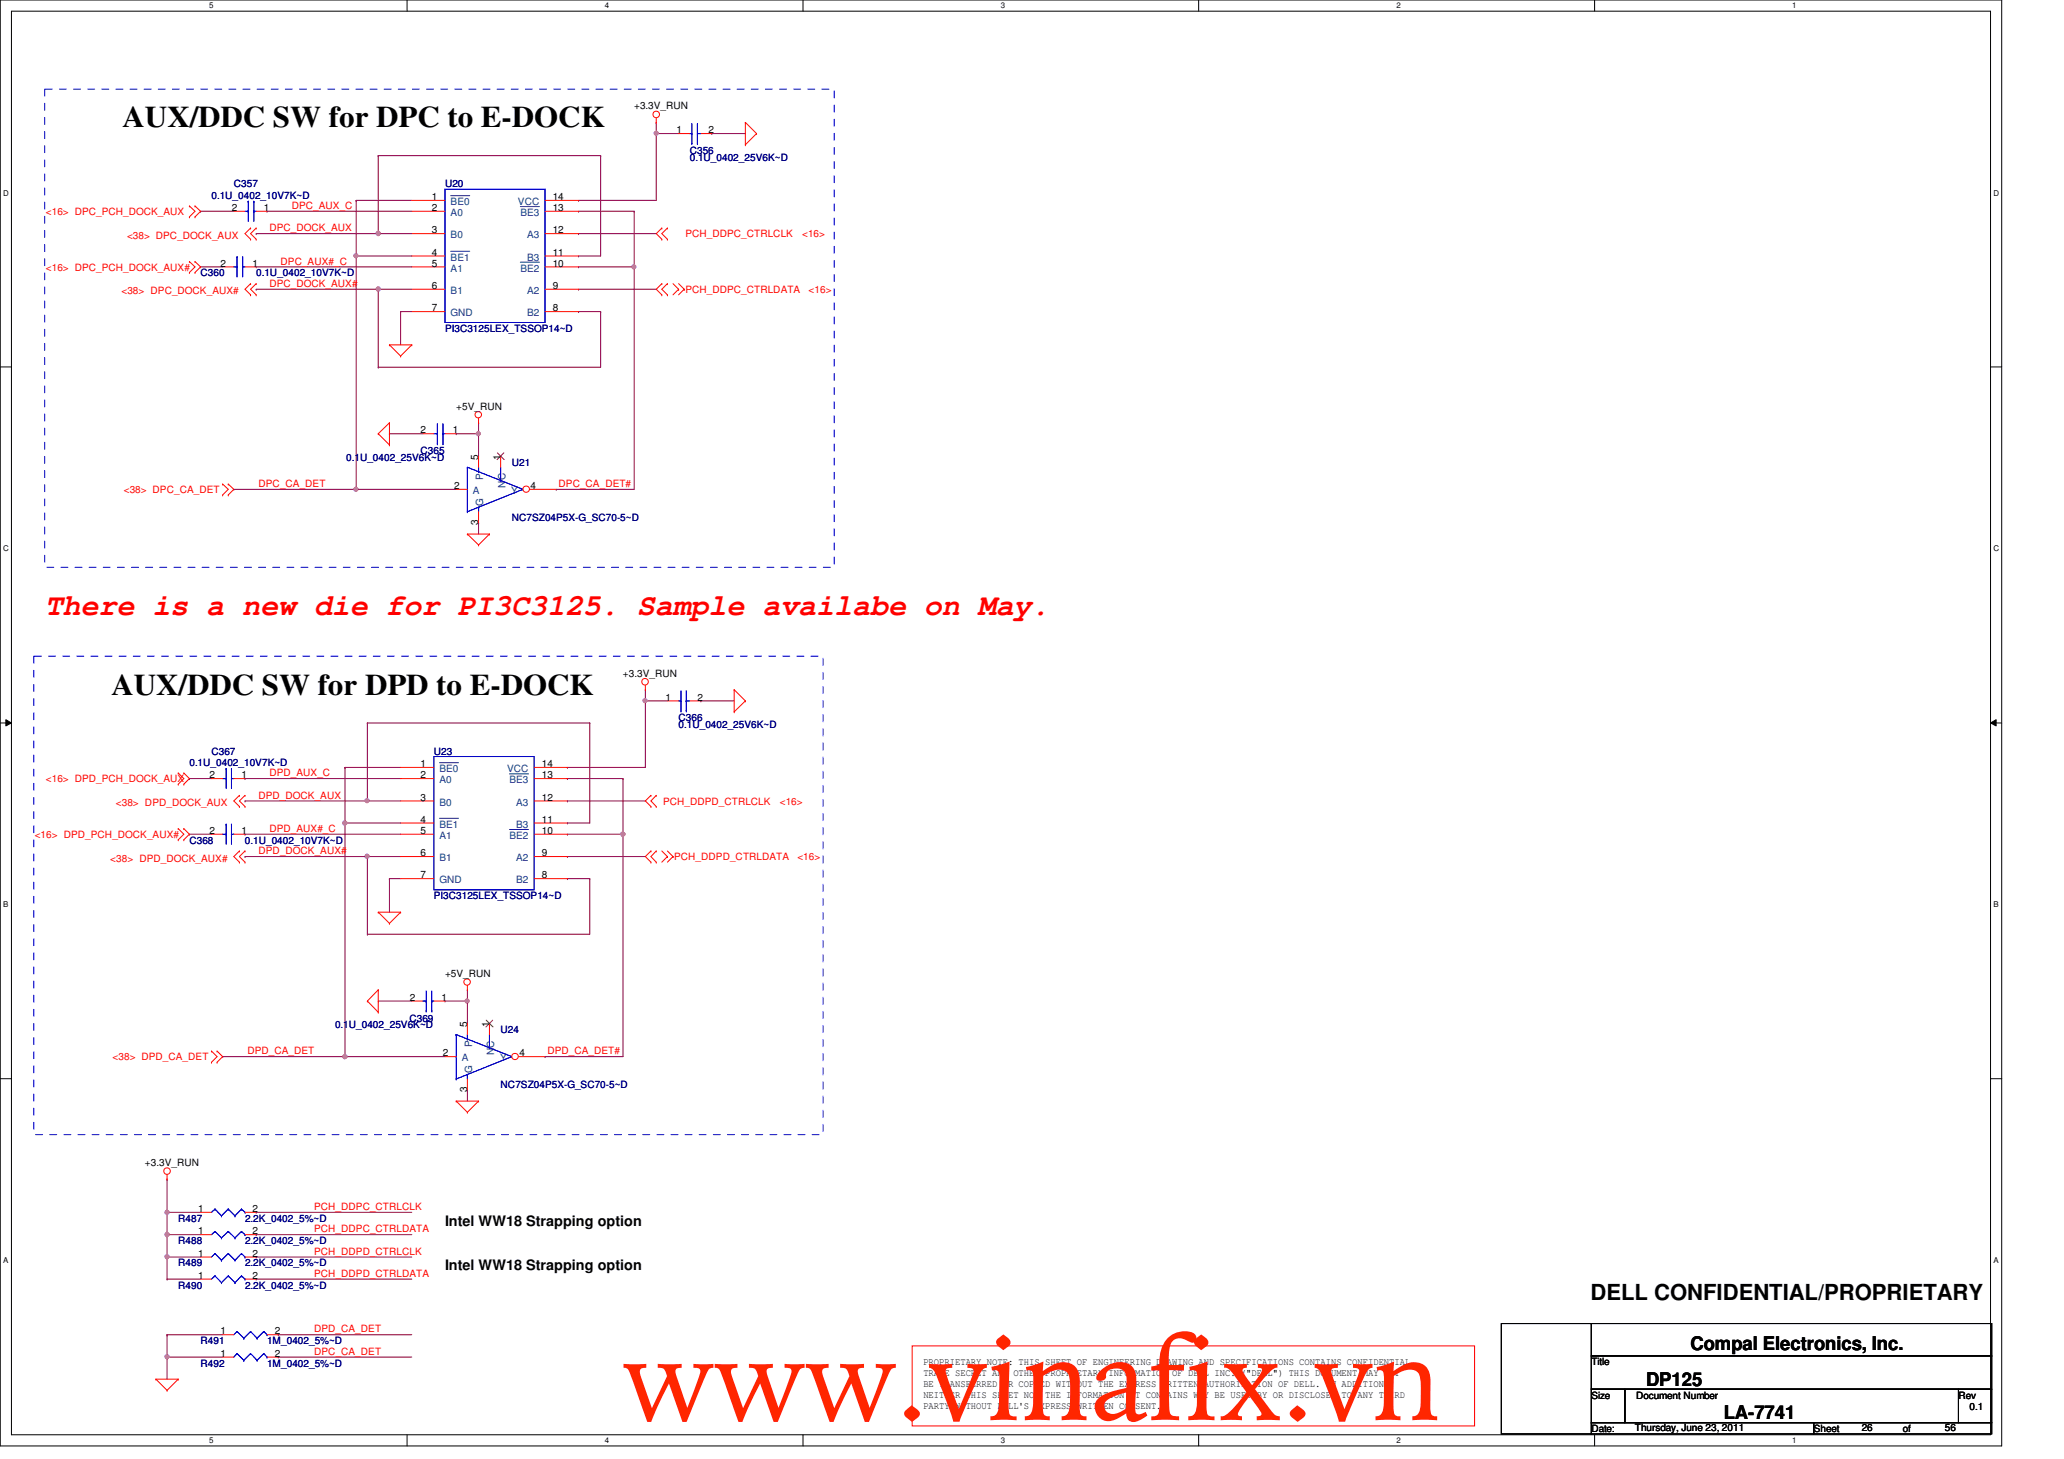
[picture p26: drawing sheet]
<svg xmlns="http://www.w3.org/2000/svg" width="297mm" height="210mm" viewBox="0 0 297 210" stroke-linecap="round" stroke-linejoin="round" font-family="sans-serif">
<defs><g id="words">
<text font-size="16.9" fill="#ff2600" x="89.6" y="204.3">www.vinafix.vn</text>
<g font-size="4.3">
<text x="17.6" y="18.3">AUX/DDC SW for DPC to E-DOCK</text>
<text x="16" y="99.9">AUX/DDC SW for DPD to E-DOCK</text>
</g>
<text font-size="4.3" fill="#f00" x="6.4" y="88.5">There is a new die for PI3C3125. Sample availabe on May.</text>
<text font-size="3.2" x="228.9" y="187">DELL CONFIDENTIAL/PROPRIETARY</text>
<g font-size="2.7">
<text x="243.3" y="194.3">Compal Electronics, Inc.</text>
<text x="236.9" y="199.4">DP125</text>
<text x="248.1" y="204.2">LA-7741</text>
</g>
<g font-size="2.1">
<text x="64" y="176.3">Intel WW18 Strapping option</text>
<text x="64" y="182.8">Intel WW18 Strapping option</text>
</g>
<g font-size="1.4">
<text x="91.3" y="15.7">+3.3V_RUN</text>
<text x="97.4" y="19.2">1</text>
<text x="102" y="19.2">2</text>
<text x="62.1" y="28.8">1</text>
<text x="79.5" y="28.8">14</text>
<text x="33.4" y="30.4">2</text>
<text x="38" y="30.4">1</text>
<text x="62.1" y="30.4">2</text>
<text x="62.1" y="33.6">3</text>
<text x="79.5" y="33.6">12</text>
<text x="79.5" y="30.4">13</text>
<text x="31.7" y="38.4">2</text>
<text x="36.4" y="38.4">1</text>
<text x="62.1" y="41.6">6</text>
<text x="62.1" y="36.8">4</text>
<text x="62.1" y="38.4">5</text>
<text x="79.5" y="36.8">11</text>
<text x="79.5" y="41.6">9</text>
<text x="79.5" y="38.4">10</text>
<text x="62.1" y="44.8">7</text>
<text x="79.5" y="44.8">8</text>
<text x="65.7" y="59">+5V_RUN</text>
<text x="60.5" y="62.4">2</text>
<text x="65.1" y="62.4">1</text>
<text x="65.4" y="70.4">2</text>
<text x="68.8" y="66.1" transform="rotate(-90 68.8 66.1)">5</text>
<text x="72" y="66.1" transform="rotate(-90 72 66.1)">1</text>
<text x="76.4" y="70.4">4</text>
<text x="68.8" y="75.5" transform="rotate(-90 68.8 75.5)">3</text>
<text x="89.7" y="97.4">+3.3V_RUN</text>
<text x="95.8" y="100.8">1</text>
<text x="100.4" y="100.8">2</text>
<text x="30.1" y="112">2</text>
<text x="34.8" y="112">1</text>
<text x="60.5" y="112">2</text>
<text x="60.5" y="110.4">1</text>
<text x="78" y="110.4">14</text>
<text x="78" y="112">13</text>
<text x="30.1" y="120">2</text>
<text x="34.8" y="120">1</text>
<text x="60.5" y="118.4">4</text>
<text x="60.5" y="120">5</text>
<text x="60.5" y="115.2">3</text>
<text x="78" y="118.4">11</text>
<text x="78" y="115.2">12</text>
<text x="78" y="120">10</text>
<text x="60.5" y="123.2">6</text>
<text x="78" y="123.2">9</text>
<text x="60.5" y="126.4">7</text>
<text x="78" y="126.4">8</text>
<text x="59" y="144">2</text>
<text x="63.5" y="144">1</text>
<text x="64" y="140.6">+5V_RUN</text>
<text x="67.2" y="147.7" transform="rotate(-90 67.2 147.7)">5</text>
<text x="70.4" y="147.7" transform="rotate(-90 70.4 147.7)">1</text>
<text x="63.8" y="152">2</text>
<text x="74.8" y="152">4</text>
<text x="67.2" y="157.1" transform="rotate(-90 67.2 157.1)">3</text>
<text x="20.9" y="167.8">+3.3V_RUN</text>
<text x="28.5" y="177.6">1</text>
<text x="28.5" y="174.4">1</text>
<text x="36.4" y="177.6">2</text>
<text x="36.4" y="174.4">2</text>
<text x="28.5" y="180.8">1</text>
<text x="28.5" y="184">1</text>
<text x="36.4" y="180.8">2</text>
<text x="36.4" y="184">2</text>
<text x="31.7" y="192">1</text>
<text x="39.5" y="192">2</text>
<text x="31.7" y="195.2">1</text>
<text x="39.5" y="195.2">2</text>
<text x="132.9" y="196.4">PROPRIETARY NOTE: THIS SHEET OF ENGINEERING DRAWING AND SPECIFICATIONS CONTAINS CONFIDENTIAL</text>
<text x="132.9" y="198">TRADE SECRET AND OTHER PROPRIETARY INFORMATION OF DELL INC. (&quot;DELL&quot;) THIS DOCUMENT MAY NOT</text>
<text x="229" y="196.4">Title</text>
<text x="132.9" y="199.6">BE TRANSFERRED OR COPIED WITHOUT THE EXPRESS WRITTEN AUTHORIZATION OF DELL. IN ADDITION,</text>
<text x="132.9" y="201.1">NEITHER THIS SHEET NOR THE INFORMATION IT CONTAINS WAY BE USED BY OR DISCLOSED TO ANY THIRD</text>
<text x="132.9" y="202.7">PARTY WITHOUT DELL'S EXPRESS WRITTEN CONSENT.</text>
<text x="229" y="201.2">Size</text>
<text x="235.5" y="201.2">Document Number</text>
<text x="281.9" y="201.2">Rev</text>
<text x="283.5" y="202.8">0.1</text>
<text x="229" y="206">Date:</text>
<text x="235.3" y="205.9">Thursday, June 23, 2011</text>
<text x="261" y="206">Sheet</text>
<text x="267.9" y="205.9">26</text>
<text x="273.9" y="206">of</text>
<text x="279.9" y="205.9">56</text>
</g>
<g font-size="1.4" fill="#000080">
<text x="99.3" y="22.2">C356</text>
<text x="99.3" y="23.1">0.1U_0402_25V6K~D</text>
<text x="30.4" y="28.6">0.1U_0402_10V7K~D</text>
<text x="33.7" y="27">C357</text>
<text x="64" y="27">U20</text>
<text x="28.9" y="39.8">C360</text>
<text x="36.9" y="39.8">0.1U_0402_10V7K~D</text>
<text x="64" y="47.8">PI3C3125LEX_TSSOP14~D</text>
<text x="60.5" y="65.4">C365</text>
<text x="49.8" y="66.3">0.1U_0402_25V6K~D</text>
<text x="73.7" y="67">U21</text>
<text x="73.7" y="75">NC7SZ04P5X-G_SC70-5~D</text>
<text x="97.7" y="103.8">C366</text>
<text x="97.7" y="104.7">0.1U_0402_25V6K~D</text>
<text x="27.3" y="110.2">0.1U_0402_10V7K~D</text>
<text x="30.4" y="108.6">C367</text>
<text x="62.4" y="108.6">U23</text>
<text x="27.3" y="121.4">C368</text>
<text x="35.3" y="121.4">0.1U_0402_10V7K~D</text>
<text x="62.4" y="129.4">PI3C3125LEX_TSSOP14~D</text>
<text x="48.2" y="148">0.1U_0402_25V6K~D</text>
<text x="58.9" y="147">C369</text>
<text x="72" y="148.6">U24</text>
<text x="72" y="156.6">NC7SZ04P5X-G_SC70-5~D</text>
<text x="25.7" y="179">R488</text>
<text x="25.7" y="175.8">R487</text>
<text x="35.3" y="179">2.2K_0402_5%~D</text>
<text x="35.3" y="175.8">2.2K_0402_5%~D</text>
<text x="25.7" y="182.2">R489</text>
<text x="25.7" y="185.4">R490</text>
<text x="35.3" y="182.2">2.2K_0402_5%~D</text>
<text x="35.3" y="185.4">2.2K_0402_5%~D</text>
<text x="28.9" y="193.4">R491</text>
<text x="28.9" y="196.6">R492</text>
<text x="38.4" y="193.4">1M_0402_5%~D</text>
<text x="38.4" y="196.6">1M_0402_5%~D</text>
</g>
<g font-size="1.4" fill="#004080">
<text x="64.9" y="29.5">BE0</text>
<text x="74.5" y="29.5">VCC</text>
<text x="64.9" y="31.1">A0</text>
<text x="64.9" y="34.3">B0</text>
<text x="74.9" y="31.1">BE3</text>
<text x="75.9" y="34.3">A3</text>
<text x="64.9" y="37.5">BE1</text>
<text x="64.9" y="39.1">A1</text>
<text x="74.9" y="39.1">BE2</text>
<text x="75.9" y="37.5">B3</text>
<text x="64.9" y="42.3">B1</text>
<text x="64.9" y="45.5">GND</text>
<text x="75.9" y="42.3">A2</text>
<text x="75.9" y="45.5">B2</text>
<text x="68.1" y="71.1">A</text>
<text x="69.6" y="69" transform="rotate(-90 69.6 69)">P</text>
<text x="72.7" y="70.1" transform="rotate(-90 72.7 70.1)">NC</text>
<text x="73.6" y="71.1">Y</text>
<text x="69.6" y="72.8" transform="rotate(-90 69.6 72.8)">G</text>
<text x="63.2" y="112.7">A0</text>
<text x="63.2" y="111.1">BE0</text>
<text x="73" y="111.1">VCC</text>
<text x="73.3" y="112.7">BE3</text>
<text x="63.2" y="119.1">BE1</text>
<text x="63.2" y="115.9">B0</text>
<text x="74.3" y="119.1">B3</text>
<text x="74.3" y="115.9">A3</text>
<text x="63.2" y="123.9">B1</text>
<text x="63.2" y="120.7">A1</text>
<text x="73.3" y="120.7">BE2</text>
<text x="74.3" y="123.9">A2</text>
<text x="63.2" y="127.1">GND</text>
<text x="74.3" y="127.1">B2</text>
<text x="66.5" y="152.7">A</text>
<text x="67.9" y="154.4" transform="rotate(-90 67.9 154.4)">G</text>
<text x="67.9" y="150.6" transform="rotate(-90 67.9 150.6)">P</text>
<text x="71.1" y="151.8" transform="rotate(-90 71.1 151.8)">NC</text>
<text x="72" y="152.7">Y</text>
</g>
<g font-size="1.4" fill="#f00">
<text x="6.6" y="31">&lt;16&gt; DPC_PCH_DOCK_AUX</text>
<text x="18.3" y="34.3">&lt;38&gt; DPC_DOCK_AUX</text>
<text x="38.8" y="33.3">DPC_DOCK_AUX</text>
<text x="42" y="30.1">DPC_AUX_C</text>
<text x="98.6" y="34.2">PCH_DDPC_CTRLCLK</text>
<text x="115.4" y="34.2">&lt;16&gt;</text>
<text x="6.6" y="39">&lt;16&gt; DPC_PCH_DOCK_AUX#</text>
<text x="38.8" y="41.3">DPC_DOCK_AUX#</text>
<text x="40.4" y="38.1">DPC_AUX#_C</text>
<text x="17.5" y="42.3">&lt;38&gt; DPC_DOCK_AUX#</text>
<text x="98.6" y="42.2">PCH_DDPC_CTRLDATA</text>
<text x="116.4" y="42.2">&lt;16&gt;</text>
<text x="17.8" y="71">&lt;38&gt; DPC_CA_DET</text>
<text x="37.2" y="70.1">DPC_CA_DET</text>
<text x="80.4" y="70.1">DPC_CA_DET#</text>
<text x="6.6" y="112.6">&lt;16&gt; DPD_PCH_DOCK_AUX</text>
<text x="38.8" y="111.7">DPD_AUX_C</text>
<text x="16.7" y="116">&lt;38&gt; DPD_DOCK_AUX</text>
<text x="37.2" y="114.9">DPD_DOCK_AUX</text>
<text x="38.8" y="119.7">DPD_AUX#_C</text>
<text x="95.4" y="115.8">PCH_DDPD_CTRLCLK</text>
<text x="112.2" y="115.8">&lt;16&gt;</text>
<text x="5" y="120.6">&lt;16&gt; DPD_PCH_DOCK_AUX#</text>
<text x="15.9" y="124">&lt;38&gt; DPD_DOCK_AUX#</text>
<text x="37.2" y="122.9">DPD_DOCK_AUX#</text>
<text x="97" y="123.8">PCH_DDPD_CTRLDATA</text>
<text x="114.8" y="123.8">&lt;16&gt;</text>
<text x="16.2" y="152.6">&lt;38&gt; DPD_CA_DET</text>
<text x="35.6" y="151.7">DPD_CA_DET</text>
<text x="78.8" y="151.7">DPD_CA_DET#</text>
<text x="45.2" y="174.1">PCH_DDPC_CTRLCLK</text>
<text x="45.2" y="177.3">PCH_DDPC_CTRLDATA</text>
<text x="45.2" y="180.5">PCH_DDPD_CTRLCLK</text>
<text x="45.2" y="183.7">PCH_DDPD_CTRLDATA</text>
<text x="45.2" y="191.7">DPD_CA_DET</text>
<text x="45.2" y="194.9">DPC_CA_DET</text>
</g>
<g font-size="1.1">
<text x="30.1" y="1.1">5</text>
<text x="87" y="1.1">4</text>
<text x="144" y="1.1">3</text>
<text x="201" y="1.1">2</text>
<text x="257.9" y="1.1">1</text>
<text x=".5" y="28.2">D</text>
<text x="286.9" y="28.2">D</text>
<text x=".5" y="79.3">C</text>
<text x="286.9" y="79.3">C</text>
<text x=".5" y="130.6">B</text>
<text x="286.9" y="130.6">B</text>
<text x=".5" y="181.7">A</text>
<text x="286.9" y="181.7">A</text>
<text x="30.1" y="207.6">5</text>
<text x="87" y="207.6">4</text>
<text x="144" y="207.6">3</text>
<text x="201" y="207.6">2</text>
<text x="257.9" y="207.6">1</text>
</g>
</g></defs>
<path d="M0 0h288.1v208h-288.1zM1.6 1.6h284.9v204.8h-284.9z" fill="none" stroke="#000" stroke-width=".14"/>
<g fill="#fff">
<path d="M30.1 .2h.6v1.2h-.6z"/>
<path d="M30.1 206.6h.6v1.2h-.6z"/>
</g>
<path d="M58.6 0v1.6M58.6 206.4v1.6" fill="none" stroke="#000" stroke-width=".14"/>
<g fill="#fff">
<path d="M87 .2h.6v1.2h-.6z"/>
<path d="M87 206.6h.6v1.2h-.6z"/>
</g>
<path d="M115.6 0v1.6M115.6 206.4v1.6" fill="none" stroke="#000" stroke-width=".14"/>
<g fill="#fff">
<path d="M144 .2h.6v1.2h-.6z"/>
<path d="M144 206.6h.6v1.2h-.6z"/>
</g>
<path d="M172.5 0v1.6M172.5 206.4v1.6" fill="none" stroke="#000" stroke-width=".14"/>
<g fill="#fff">
<path d="M201 .2h.5v1.2h-.5z"/>
<path d="M201 206.6h.5v1.2h-.5z"/>
</g>
<path d="M229.5 0v1.6M229.5 206.4v1.6" fill="none" stroke="#000" stroke-width=".14"/>
<g fill="#fff">
<path d="M257.9 .2h.6v1.2h-.6z"/>
<path d="M257.9 206.6h.6v1.2h-.6z"/>
<path d="M.5 27.2h.7v1.2h-.7z"/>
<path d="M286.9 27.2h.8v1.2h-.8z"/>
<path d="M.5 78.4h.7v1.1h-.7z"/>
<path d="M286.9 78.4h.8v1.1h-.8z"/>
</g>
<path d="M0 52.8h1.6M286.5 52.8h1.6" fill="none" stroke="#000" stroke-width=".14"/>
<g fill="#fff">
<path d="M.5 129.6h.7v1.2h-.7z"/>
<path d="M286.9 129.6h.7v1.2h-.7z"/>
</g>
<path d="M0 104h1.6M.8 103.5l.8 .5-.8 .4zM286.5 104l.8-.5v.9zM286.5 104h1.6" fill="none" stroke="#000" stroke-width=".14"/>
<path d="M.8 103.5l.8 .5-.8 .4zM286.5 104l.8-.5v.9z" fill="#000"/>
<g fill="#fff">
<path d="M.5 180.8h.7v1.1h-.7z"/>
<path d="M286.9 180.8h.7v1.1h-.7z"/>
</g>
<path d="M0 155.2h1.6M286.5 155.2h1.6" fill="none" stroke="#000" stroke-width=".14"/>
<path d="M28.9 30.4h.1M28.9 38.4h.1M28.9 30.4h4.8M28.9 38.4h3.1M36.9 38.4h.1M36.9 38.4h22.4M38.4 30.4h.1M38.4 30.4h20.9M54.4 41.6h.1M54.4 41.6h4.9" fill="none" stroke="#800040" stroke-width=".14"/>
<circle cx="54.4" cy="41.6" r=".31" fill="#f0f"/>
<circle cx="54.4" cy="41.6" r=".31" fill="none" stroke="#f0f" stroke-width=".14"/>
<path d="M36.9 33.6h.1M36.9 33.6h17.5M51.3 36.8h.1M51.3 36.8h8M51.3 36.8v33.6M86.4 44.8h.1M86.4 44.8v8" fill="none" stroke="#800040" stroke-width=".14"/>
<circle cx="51.2" cy="70.4" r=".3" fill="#f0f"/>
<circle cx="51.2" cy="70.4" r=".3" fill="none" stroke="#f0f" stroke-width=".14"/>
<circle cx="51.2" cy="36.8" r=".3" fill="#f0f"/>
<circle cx="51.2" cy="36.8" r=".3" fill="none" stroke="#f0f" stroke-width=".14"/>
<path d="M83.3 36.8h.1M83.3 36.8h3.1M91.3 30.4h.1M91.3 38.4h.1M91.3 30.4v40" fill="none" stroke="#800040" stroke-width=".14"/>
<circle cx="91.2" cy="38.4" r=".3" fill="#f0f"/>
<circle cx="91.2" cy="38.4" r=".3" fill="none" stroke="#f0f" stroke-width=".14"/>
<path d="M54.4 22.4h.1M54.4 22.4v11.2" fill="none" stroke="#800040" stroke-width=".14"/>
<circle cx="54.4" cy="33.6" r=".31" fill="#f0f"/>
<circle cx="54.4" cy="33.6" r=".31" fill="none" stroke="#f0f" stroke-width=".14"/>
<g fill="none" stroke="#800040" stroke-width=".14">
<path d="M51.3 28.8h.1M51.3 28.8h8M54.4 33.6h.1M54.4 33.6h4.9M83.3 33.6h.1M83.3 38.4h.1M83.3 33.6h11.1M83.3 38.4h8M86.4 22.4h.1M86.4 22.4v14.4M54.4 52.8h.1M54.4 52.8h32"/>
<path d="M57.7 44.8h.1M57.7 44.8h1.6M57.7 44.8v4.8M83.3 44.8h.1M83.3 44.8h3.1M33.7 70.4h.1M33.7 70.4h32M51.3 70.4h.1M56 62.4h.1M56 62.4h4.9M65.7 62.4h.1M65.7 62.4h3.2"/>
<path d="M68.9 75.2h.1M68.9 60.8h.1M68.9 62.4h.1M68.9 60.8v4.8M68.9 75.2v1.6M80 70.4h.1M80 70.4h11.3"/>
</g>
<circle cx="68.8" cy="62.4" r=".3" fill="#f0f"/>
<circle cx="68.8" cy="62.4" r=".3" fill="none" stroke="#f0f" stroke-width=".14"/>
<g fill="none" stroke="#800040" stroke-width=".14">
<path d="M94.4 19.2h.1M94.4 17.6h.1M94.4 17.6v11.2h-11.1M94.4 19.2h3.3M51.3 28.8h.1M51.3 28.8v8M83.3 30.4h.1M83.3 28.8h.1M83.3 30.4h8M36.9 41.6h.1M36.9 41.6h17.5M54.4 41.6h.1"/>
<path d="M54.4 41.6v11.2M83.3 41.6h.1M83.3 41.6h11.1"/>
</g>
<circle cx="94.4" cy="19.2" r=".3" fill="#f0f"/>
<circle cx="94.4" cy="19.2" r=".3" fill="none" stroke="#f0f" stroke-width=".14"/>
<g fill="none" stroke="#800040" stroke-width=".14">
<path d="M102.4 19.2h.1M102.4 19.2h4.9M54.4 22.4h.1M54.4 22.4h32M27.3 112h.1M27.3 112h3.1M35.3 112h.1M35.3 112h22.4M27.3 120h.1M27.3 120h3.1M35.3 120h.1M35.3 120h22.4"/>
<path d="M52.9 123.2h.1M52.9 123.2h4.8M67.3 142.4h.1M67.3 142.4v1.6"/>
</g>
<circle cx="52.8" cy="123.2" r=".3" fill="#f0f"/>
<circle cx="52.8" cy="123.2" r=".3" fill="none" stroke="#f0f" stroke-width=".14"/>
<path d="M35.3 115.2h.1M35.3 115.2h17.6M49.7 118.4h.1M49.7 118.4h8M49.7 118.4v33.6M84.9 126.4h.1M84.9 126.4v8" fill="none" stroke="#800040" stroke-width=".14"/>
<circle cx="49.6" cy="152" r=".31" fill="#f0f"/>
<circle cx="49.6" cy="152" r=".31" fill="none" stroke="#f0f" stroke-width=".14"/>
<circle cx="49.6" cy="118.4" r=".31" fill="#f0f"/>
<circle cx="49.6" cy="118.4" r=".31" fill="none" stroke="#f0f" stroke-width=".14"/>
<path d="M81.7 118.4h.1M81.7 118.4h3.2M89.7 112h.1M89.7 112v40M89.7 120h.1" fill="none" stroke="#800040" stroke-width=".14"/>
<circle cx="89.6" cy="120" r=".31" fill="#f0f"/>
<circle cx="89.6" cy="120" r=".31" fill="none" stroke="#f0f" stroke-width=".14"/>
<path d="M52.9 104h.1M52.9 104v11.2" fill="none" stroke="#800040" stroke-width=".14"/>
<circle cx="52.8" cy="115.2" r=".3" fill="#f0f"/>
<circle cx="52.8" cy="115.2" r=".3" fill="none" stroke="#f0f" stroke-width=".14"/>
<g fill="none" stroke="#800040" stroke-width=".14">
<path d="M49.7 110.4h.1M49.7 110.4h8M81.7 115.2h.1M81.7 115.2h11.2M52.9 134.4h.1M52.9 134.4h32M56 126.4h.1M56 126.4h1.7M56 126.4v4.8M49.7 152h.1M49.7 152h14.3M54.4 144h.1"/>
<path d="M54.4 144h4.9M64 144h.1M64 144h3.3M67.3 156.8h.1M67.3 156.8v1.6"/>
</g>
<circle cx="67.2" cy="144" r=".3" fill="#f0f"/>
<circle cx="67.2" cy="144" r=".3" fill="none" stroke="#f0f" stroke-width=".14"/>
<g fill="none" stroke="#800040" stroke-width=".14">
<path d="M92.9 99.2h.1M92.9 99.2v11.2h-11.2M49.7 110.4h.1M49.7 110.4v8M52.9 115.2h.1M52.9 115.2h4.8M81.7 112h.1M81.7 110.4h.1M81.7 112h8M84.9 104h.1M84.9 104v14.4M92.9 100.8h.1"/>
<path d="M92.9 100.8h3.2M35.3 123.2h.1M35.3 123.2h17.6M52.9 123.2h.1M52.9 123.2v11.2M81.7 120h.1M81.7 126.4h.1M81.7 123.2h.1M81.7 120h8M81.7 126.4h3.2M81.7 123.2h11.2M32 152h.1"/>
<path d="M32 152h17.7M67.3 144h.1M67.3 144v3.2M78.4 152h.1M78.4 152h11.3"/>
</g>
<circle cx="92.8" cy="100.8" r=".3" fill="#f0f"/>
<circle cx="92.8" cy="100.8" r=".3" fill="none" stroke="#f0f" stroke-width=".14"/>
<path d="M52.9 104h.1M52.9 104h32M100.9 100.8h.1M100.9 100.8h4.8M24 195.2h.1M24 195.2h8" fill="none" stroke="#800040" stroke-width=".14"/>
<circle cx="24" cy="195.2" r=".3" fill="#f0f"/>
<circle cx="24" cy="195.2" r=".3" fill="none" stroke="#f0f" stroke-width=".14"/>
<g fill="none" stroke="#800040" stroke-width=".14">
<path d="M24 177.6h.1M24 174.4h.1M24 169.6h.1M24 169.6v4.8M24 177.6h4.9M24 174.4h4.9M36.9 174.4h.1M36.9 177.6h.1M36.9 177.6h22.4M36.9 174.4h22.4M24 192h.1M24 195.2h.1"/>
<path d="M24 180.8h.1M24 184h.1M24 192h8M24 180.8v3.2M24 192v6.4M24 180.8h4.9M24 184h4.9M36.9 180.8h.1M36.9 184h.1M36.9 180.8h22.4M36.9 184h22.4M40 192h.1"/>
<path d="M40 195.2h.1M40 192h19.3M40 195.2h19.3"/>
</g>
<circle cx="24" cy="180.8" r=".3" fill="#f0f"/>
<circle cx="24" cy="180.8" r=".3" fill="none" stroke="#f0f" stroke-width=".14"/>
<path d="M24 177.6h.1M24 177.6v3.2" fill="none" stroke="#800040" stroke-width=".14"/>
<circle cx="24" cy="177.6" r=".31" fill="#f0f"/>
<circle cx="24" cy="177.6" r=".31" fill="none" stroke="#f0f" stroke-width=".14"/>
<path d="M24 174.4h.1M24 174.4v3.2" fill="none" stroke="#800040" stroke-width=".14"/>
<circle cx="24" cy="174.4" r=".3" fill="#f0f"/>
<circle cx="24" cy="174.4" r=".3" fill="none" stroke="#f0f" stroke-width=".14"/>
<g fill="none" stroke="#f00" stroke-width=".14">
<path d="M94.4 17.6h.1M94.4 17v.6M107.3 17.6h.1M107.3 17.6v3.2M107.3 17.6l1.6 1.6M108.9 19.2h.1M108.9 19.2l-1.6 1.6M27.3 39.2h.1M27.3 37.6h.1M27.3 31.2h.1M27.3 29.6h.1M27.3 37.6l.8 .8-.8 .8"/>
<path d="M27.3 29.6l.8 .8-.8 .8M28.1 37.6h.1M28.1 39.2h.1M28.1 29.6h.1M28.1 31.2h.1M28.1 37.6l.8 .8-.8 .8M28.1 29.6l.8 .8-.8 .8M36.1 32.8h.1M36.1 34.4h.1M36.1 32.8l-.8 .8 .8 .8M36.9 32.8h.1M36.9 34.4h.1"/>
<path d="M36.9 32.8l-.8 .8 .8 .8M95.2 32.8h.1M95.2 34.4h.1M95.2 32.8l-.8 .8 .8 .8M96.1 34.4h.1M96.1 32.8h.1M96.1 32.8l-.9 .8 .9 .8M107.3 20.8h.1M36.1 40.8h.1M36.1 42.4h.1M36.1 40.8l-.8 .8 .8 .8M36.9 40.8h.1"/>
<path d="M36.9 42.4h.1M36.9 40.8l-.8 .8 .8 .8M56 49.6h.1M56 49.6h3.3M56 49.6l1.7 1.6M57.7 51.2h.1M59.3 49.6h.1M59.3 49.6l-1.6 1.6M95.2 40.8h.1M95.2 42.4h.1M95.2 40.8l-.8 .8 .8 .8M96.1 42.4h.1"/>
<path d="M96.1 40.8h.1M96.1 40.8l-.9 .8 .9 .8M96.9 40.8l.8 .8M97.7 41.6h.1M97.7 41.6l-.8 .8M97.7 40.8l.8 .8M98.5 41.6h.1M98.5 41.6l-.8 .8M32 71.2h.1M32 69.6h.1M32 69.6l.8 .8-.8 .8M32.8 69.6h.1"/>
<path d="M32.8 71.2h.1M32.8 69.6l.9 .8-.9 .8M54.4 62.4h.1M54.4 62.4l1.6 1.6M56 60.8h.1M56 64h.1M56 60.8v3.2M56 60.8l-1.6 1.6M65.7 70.4h1.6M67.3 76.8h.1M67.3 76.8h3.1M67.3 76.8l1.6 1.6"/>
<path d="M68.9 78.4h.1M68.9 60.8h.1M68.9 60.2v.6M70.4 76.8h.1M70.4 76.8l-1.5 1.6M92.9 99.2h.1M92.9 98.6v.6M105.7 99.2h.1M105.7 99.2v3.2M105.7 99.2l1.6 1.6M25.7 119.2h.1M25.7 112.8h.1"/>
<path d="M25.7 111.2h.1M25.7 119.2l.8 .8-.8 .8M25.7 111.2l.8 .8-.8 .8M26.5 119.2h.1M26.5 111.2h.1M26.5 112.8h.1M26.5 119.2l.8 .8-.8 .8M26.5 111.2l.8 .8-.8 .8M30.4 112h1.6M33.7 112h1.6M34.5 114.4h.1M34.5 116h.1"/>
<path d="M34.5 114.4l-.8 .8 .8 .8M35.3 114.4h.1M35.3 116h.1M35.3 114.4l-.8 .8 .8 .8M93.7 114.4h.1M93.7 116h.1M93.7 114.4l-.8 .8 .8 .8M94.4 116h.1M94.4 114.4h.1M94.4 114.4l-.7 .8 .7 .8M105.7 102.4h.1M107.3 100.8h.1"/>
<path d="M107.3 100.8l-1.6 1.6M25.7 120.8h.1M26.5 120.8h.1M34.5 122.4h.1M34.5 124h.1M34.5 122.4l-.8 .8 .8 .8M35.3 122.4h.1M35.3 124h.1M35.3 122.4l-.8 .8 .8 .8M54.4 131.2h.1M54.4 131.2h3.3M54.4 131.2l1.6 1.6"/>
<path d="M56 132.8h.1M57.7 131.2h.1M57.7 131.2l-1.7 1.6M93.7 122.4h.1M93.7 124h.1M93.7 122.4l-.8 .8 .8 .8M94.4 124h.1M94.4 122.4h.1M94.4 122.4l-.7 .8 .7 .8M95.2 122.4l.9 .8M96.1 123.2h.1M96.1 123.2l-.9 .8"/>
<path d="M96.1 122.4l.8 .8M96.9 123.2h.1M96.9 123.2l-.8 .8M30.4 152.8h.1M30.4 151.2h.1M30.4 151.2l.8 .8-.8 .8M31.2 151.2h.1M31.2 152.8h.1M31.2 151.2l.8 .8-.8 .8M52.9 144h.1M52.9 144l1.5 1.6M54.4 142.4h.1"/>
<path d="M54.4 145.6h.1M54.4 142.4v3.2M54.4 142.4l-1.5 1.6M65.7 158.4h.1M65.7 158.4h3.2M65.7 158.4l1.6 1.6M67.3 142.4h.1M67.3 141.8v.6M68.9 158.4h.1M68.9 158.4l-1.6 1.6M24 169.6h.1M24 169v.6"/>
<path d="M67.3 160h.1M22.4 198.4h.1M22.4 198.4h3.3M22.4 198.4l1.6 1.6M25.7 198.4h.1M25.7 198.4l-1.7 1.6M131.3 193.6h80.9v11.5h-80.9zM24 200h.1"/>
<circle cx="94.4" cy="16.5" r=".47"/>
<circle cx="68.8" cy="59.7" r=".46"/>
<circle cx="92.8" cy="98.1" r=".47"/>
<circle cx="67.2" cy="141.3" r=".46"/>
<circle cx="24" cy="168.5" r=".47"/>
</g>
<path d="M216.1 190.4h12.9v15.9h-12.9zM229 190.4h57.6v4.7h-57.6zM229 195.1h57.6v4.8h-57.6zM229 199.9h4.8v4.8h-4.8zM233.8 199.9h48.1v4.8h-48.1zM281.9 199.9h4.7v4.8h-4.7zM229 204.7h32v1.6h-32zM261 204.7h25.6v1.6h-25.6z" fill="none" stroke="#000" stroke-width=".14"/>
<path d="M6.4 12.8h113.7v68.8h-113.7zM4.9 94.4h113.5v68.8h-113.5z" fill="none" stroke="#00f" stroke-width=".14" stroke-dasharray="1 1 1 1 1 1 1 1"/>
<g fill="none" stroke="#00f" stroke-width=".14">
<path d="M67.3 73.6h.1M67.3 67.2h.1M67.3 67.2l8 3.2M67.3 67.2v6.4M68.9 67.9h.1M68.9 73h.1M68.9 67.2v.7M68.9 73v.6M72 69.1h.1M72 67.2v1.9M75.3 70.4h.1M75.3 70.4l-8 3.2"/>
<path d="M32 112h.6M32.6 110.6h.1M32.6 112h.1M32.6 110.6v2.9M33.3 112h.1M33.3 110.6h.1M33.3 112h.4M33.3 110.6v2.9"/>
</g>
<circle cx="75.7" cy="70.4" r=".46" fill="#fff"/>
<g fill="none" stroke="#f00" stroke-width=".14">
<path d="M97.7 19.2h1.6M100.9 19.2h1.5M68.9 65.6v1.6M68.9 73.6v1.6M72 65.6v1.6M76.2 70.4h3.8M30.4 120h1.6M33.7 120h1.6M64 152h1.7M28.9 177.6h1.5M35.3 177.6h1.6"/>
<circle cx="75.7" cy="70.4" r=".46"/>
</g>
<path d="M71.6 65.2l1 .9M72.5 65.2l-1 .9" fill="none" stroke="#804000" stroke-width=".14"/>
<g fill="none" stroke="#00f" stroke-width=".14">
<path d="M99.3 19.2h.3M99.6 19.2h.1M99.6 17.8v2.9M100.4 19.2h.1M100.4 19.2h.5M100.4 17.8v2.9M99.6 20.7h.1M100.4 20.7h.1M32.6 118.6h.1M32.6 118.6v2.9M33.3 118.6h.1M33.3 118.6v2.9"/>
<path d="M32 120h.6M32.6 120h.1M33.3 120h.1M33.3 120h.4M65.7 155.2h.1M65.7 148.8h.1M65.7 148.8l8 3.2M65.7 148.8v6.4M67.3 149.5h.1M67.3 154.6h.1M67.3 148.8v.7M67.3 154.6v.6"/>
<path d="M70.4 150.7h.1M70.4 148.8v1.9M73.7 152h.1M73.7 152l-8 3.2M30.9 177.2h.1M30.9 177.2l-.5 .4M30.9 177.2l1 .9M31.9 178.1h.1M32.8 177.2h.1M32.8 177.2l-.9 .9M32.8 177.2l1 .9M33.8 178.1h.1"/>
<path d="M34.8 177.2h.1M34.8 177.2l-1 .9M34.8 177.2l.5 .4M35.3 177.6h.1"/>
</g>
<circle cx="74.1" cy="152" r=".46" fill="#fff"/>
<g fill="none" stroke="#f00" stroke-width=".14">
<path d="M32 38.4h1.7M33.7 30.4h1.6M35.3 38.4h1.6M36.9 30.4h1.5M59.3 30.4h4.7M59.3 38.4h4.7M59.3 36.8h4.7M59.3 33.6h4.7M59.3 28.8h4.7M78.4 30.4h4.9M78.4 38.4h4.9M78.4 36.8h4.9"/>
<path d="M78.4 33.6h4.9M78.4 28.8h4.9M59.3 41.6h4.7M59.3 44.8h4.7M78.4 41.6h4.9M78.4 44.8h4.9M60.9 62.4h1.5M64 62.4h1.7M57.7 118.4h4.7M57.7 115.2h4.7M57.7 110.4h4.7M57.7 112h4.7"/>
<path d="M76.9 118.4h4.8M76.9 115.2h4.8M76.9 110.4h4.8M76.9 112h4.8M96.1 100.8h1.6M99.3 100.8h1.6M57.7 123.2h4.7M57.7 120h4.7M57.7 126.4h4.7M76.9 123.2h4.8M76.9 120h4.8M76.9 126.4h4.8"/>
<path d="M59.3 144h1.6M62.4 144h1.6M67.3 147.2v1.6M67.3 155.2v1.6M70.4 147.2v1.6M74.6 152h3.8M28.9 174.4h1.5M35.3 174.4h1.6M28.9 180.8h1.5M28.9 184h1.5M32 192h1.7M32 195.2h1.7"/>
<path d="M35.3 180.8h1.6M35.3 184h1.6M38.4 192h1.6M38.4 195.2h1.6"/>
<circle cx="74.1" cy="152" r=".46"/>
</g>
<path d="M70 146.8l.9 .9M70.9 146.8l-1 .9" fill="none" stroke="#804000" stroke-width=".14"/>
<g fill="none" stroke="#00f" stroke-width=".14">
<path d="M33.7 38.4h.4M34.1 37h.1M34.1 38.4h.1M34.1 37v2.8M34.9 38.4h.1M34.9 37h.1M34.9 38.4h.4M34.9 37v2.8M35.3 30.4h.4M35.7 29h.1M35.7 30.4h.1M35.7 29v2.8"/>
<path d="M36.5 30.4h.1M36.5 29h.1M36.5 30.4h.4M36.5 29v2.8M64 27.2h14.4v19.2h-14.4zM62.4 62.4h.5M62.9 63.8h.1M62.9 62.4h.1M62.9 61v2.8M63.8 62.4h.1M63.8 63.8h.1M63.8 62.4h.2"/>
<path d="M63.8 61v2.8M98 99.4v2.9M98.8 99.4v2.9M62.4 108.8h14.5v19.2h-14.5zM97.7 100.8h.3M98 100.8h.1M98 102.3h.1M98.8 102.3h.1M98.8 100.8h.1M98.8 100.8h.5M60.9 144h.4M61.3 145.5h.1"/>
<path d="M61.3 144h.1M61.3 142.6v2.9M62.1 144h.1M62.1 145.5h.1M62.1 144h.3M62.1 142.6v2.9M30.9 173.9h.1M30.9 173.9l-.5 .5M30.9 173.9l1 1M31.9 174.9h.1M32.8 173.9h.1M32.8 173.9l-.9 1"/>
<path d="M32.8 173.9l1 1M33.8 174.9h.1M34.8 173.9h.1M34.8 173.9l-1 1M34.8 173.9l.5 .5M35.3 174.4h.1M30.9 180.3h.1M30.9 183.6h.1M30.9 180.3l-.5 .5M30.9 180.3l1 1M30.9 183.6l-.5 .4M30.9 183.6l1 .9"/>
<path d="M31.9 181.3h.1M31.9 184.5h.1M32.8 180.3h.1M32.8 183.6h.1M32.8 180.3l-.9 1M32.8 180.3l1 1M32.8 183.6l-.9 .9M32.8 183.6l1 .9M33.8 181.3h.1M33.8 184.5h.1M34.1 191.6h.1M34.1 194.7h.1"/>
<path d="M34.1 191.6l-.4 .4M34.1 191.6l1 .9M34.1 194.7l-.4 .5M34.1 194.7l1 1M34.8 180.3h.1M34.8 183.6h.1M34.8 180.3l-1 1M34.8 180.3l.5 .5M34.8 183.6l-1 .9M34.8 183.6l.5 .4M35.1 192.5h.1M35.1 195.7h.1"/>
<path d="M35.3 180.8h.1M35.3 184h.1M36.1 191.6h.1M36.1 194.7h.1M36.1 191.6l-1 .9M36.1 191.6l.9 .9M36.1 194.7l-1 1M36.1 194.7l.9 1M37 192.5h.1M37 195.7h.1M38 191.6h.1M38 194.7h.1"/>
<path d="M38 191.6l-1 .9M38 191.6l.4 .4M38 194.7l-1 1M38 194.7l.4 .5M38.4 192h.1M38.4 195.2h.1"/>
</g>
<path d="M64.9 36.2h2.7M64.9 28.2h2.7M74.9 29.7h2.7M74.9 37.7h2.7M63.2 117.7h2.8M63.2 109.7h2.8M73.3 111.3h2.8M73.3 119.3h2.8" fill="none" stroke="#004080" stroke-width=".14"/>
<circle cx="54.4" cy="41.6" r=".31" fill="#f0f"/>
<circle cx="54.4" cy="41.6" r=".31" fill="none" stroke="#f0f" stroke-width=".14"/>
<circle cx="51.2" cy="70.4" r=".3" fill="#f0f"/>
<circle cx="51.2" cy="70.4" r=".3" fill="none" stroke="#f0f" stroke-width=".14"/>
<circle cx="51.2" cy="36.8" r=".3" fill="#f0f"/>
<circle cx="51.2" cy="36.8" r=".3" fill="none" stroke="#f0f" stroke-width=".14"/>
<circle cx="91.2" cy="38.4" r=".3" fill="#f0f"/>
<circle cx="91.2" cy="38.4" r=".3" fill="none" stroke="#f0f" stroke-width=".14"/>
<circle cx="54.4" cy="33.6" r=".31" fill="#f0f"/>
<circle cx="54.4" cy="33.6" r=".31" fill="none" stroke="#f0f" stroke-width=".14"/>
<circle cx="68.8" cy="62.4" r=".3" fill="#f0f"/>
<circle cx="68.8" cy="62.4" r=".3" fill="none" stroke="#f0f" stroke-width=".14"/>
<circle cx="94.4" cy="19.2" r=".3" fill="#f0f"/>
<circle cx="94.4" cy="19.2" r=".3" fill="none" stroke="#f0f" stroke-width=".14"/>
<circle cx="52.8" cy="123.2" r=".3" fill="#f0f"/>
<circle cx="52.8" cy="123.2" r=".3" fill="none" stroke="#f0f" stroke-width=".14"/>
<circle cx="49.6" cy="152" r=".31" fill="#f0f"/>
<circle cx="49.6" cy="152" r=".31" fill="none" stroke="#f0f" stroke-width=".14"/>
<circle cx="49.6" cy="118.4" r=".31" fill="#f0f"/>
<circle cx="49.6" cy="118.4" r=".31" fill="none" stroke="#f0f" stroke-width=".14"/>
<circle cx="89.6" cy="120" r=".31" fill="#f0f"/>
<circle cx="89.6" cy="120" r=".31" fill="none" stroke="#f0f" stroke-width=".14"/>
<circle cx="52.8" cy="115.2" r=".3" fill="#f0f"/>
<circle cx="52.8" cy="115.2" r=".3" fill="none" stroke="#f0f" stroke-width=".14"/>
<circle cx="67.2" cy="144" r=".3" fill="#f0f"/>
<circle cx="67.2" cy="144" r=".3" fill="none" stroke="#f0f" stroke-width=".14"/>
<circle cx="92.8" cy="100.8" r=".3" fill="#f0f"/>
<circle cx="92.8" cy="100.8" r=".3" fill="none" stroke="#f0f" stroke-width=".14"/>
<circle cx="24" cy="195.2" r=".3" fill="#f0f"/>
<circle cx="24" cy="195.2" r=".3" fill="none" stroke="#f0f" stroke-width=".14"/>
<circle cx="24" cy="180.8" r=".3" fill="#f0f"/>
<circle cx="24" cy="180.8" r=".3" fill="none" stroke="#f0f" stroke-width=".14"/>
<circle cx="24" cy="177.6" r=".31" fill="#f0f"/>
<circle cx="24" cy="177.6" r=".31" fill="none" stroke="#f0f" stroke-width=".14"/>
<circle cx="24" cy="174.4" r=".3" fill="#f0f"/>
<circle cx="24" cy="174.4" r=".3" fill="none" stroke="#f0f" stroke-width=".14"/>
<use href="#words"/>
</svg>
